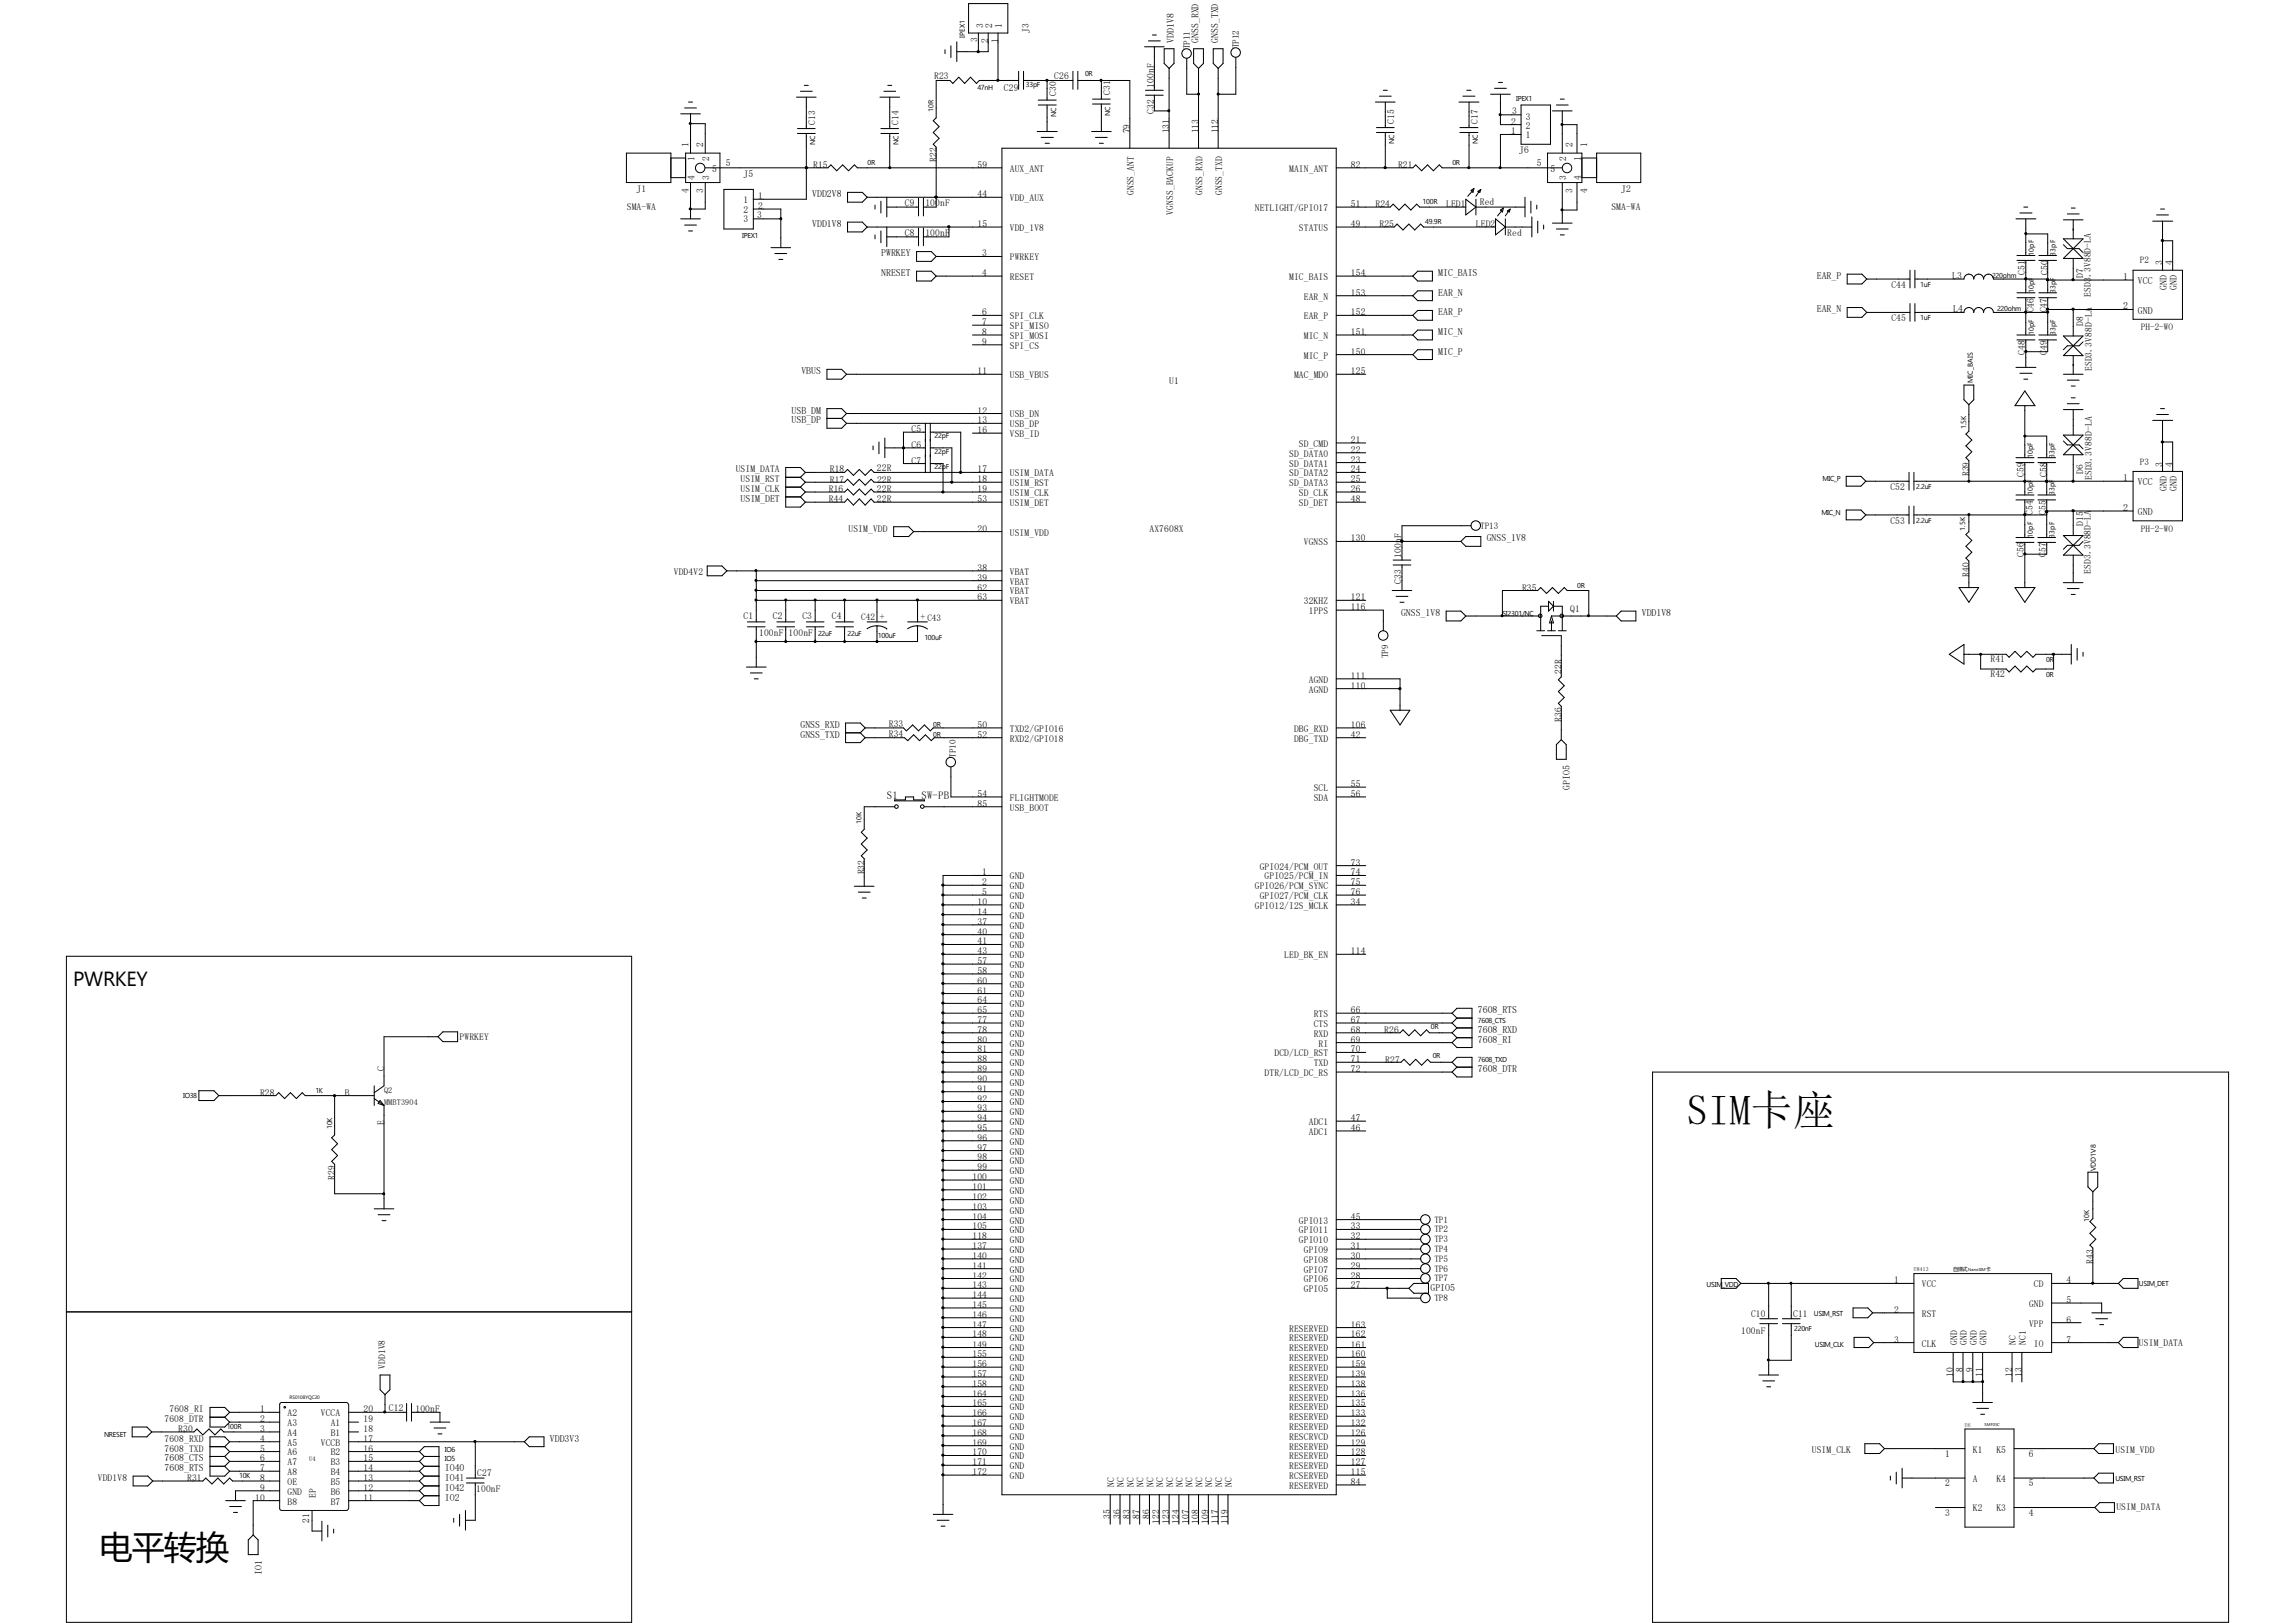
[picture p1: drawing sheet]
<svg xmlns="http://www.w3.org/2000/svg" width="297mm" height="210mm" viewBox="0 0 297 210" stroke-linecap="round" stroke-linejoin="round" font-family="sans-serif">
<defs><g id="words">
<text font-size="5.5" x="218.3" y="145.6">SIM卡座</text>
<text font-size="4.3" x="12.9" y="201.7">电平转换</text>
<text font-size="2.6" x="9.5" y="127.6">PWRKEY</text>
<g font-size="1.4">
<text x="114.8" y="103.4">S1</text>
<text x="119.2" y="103.4">SW-PB</text>
</g>
<g font-size="1.3">
<text x="151.9" y="5.5" transform="rotate(-90 151.9 5.5)">VDD1V8</text>
<text x="155.1" y="5.5" transform="rotate(-90 155.1 5.5)">GNSS_RXD</text>
<text x="157.6" y="5.5" transform="rotate(-90 157.6 5.5)">GNSS_TXD</text>
<text x="105.1" y="29.4">VDD1V8</text>
<text x="105.1" y="25.5">VDD2V8</text>
<text x="114" y="35.7">NRESET</text>
<text x="114" y="33.2">PWRKEY</text>
<text x="186.1" y="35.7">MIC_BAIS</text>
<text x="279.9" y="34.3" transform="rotate(-90 279.9 34.3)">3</text>
<text x="281.2" y="34.3" transform="rotate(-90 281.2 34.3)">4</text>
<text x="186.1" y="38.3">EAR_N</text>
<text x="186.1" y="40.8">EAR_P</text>
<text x="235.1" y="36.1">EAR_P</text>
<text x="235.1" y="40.4">EAR_N</text>
<text x="252.6" y="36.1">L3</text>
<text x="252.8" y="40.4">L4</text>
<text x="274.8" y="36.2">1</text>
<text x="274.8" y="40">2</text>
<text x="276.7" y="36.8">VCC</text>
<text x="276.7" y="40.6">GND</text>
<text x="280.4" y="37.5" transform="rotate(-90 280.4 37.5)">GND</text>
<text x="281.7" y="37.5" transform="rotate(-90 281.7 37.5)">GND</text>
<text x="186.1" y="43.3">MIC_N</text>
<text x="186.1" y="45.9">MIC_P</text>
<text x="102.4" y="53.5">USB_DM</text>
<text x="103.7" y="48.4">VBUS</text>
<text x="102.4" y="54.8">USB_DP</text>
<text x="95.8" y="65">USIM_DET</text>
<text x="274.8" y="62.3">1</text>
<text x="276.7" y="62.8">VCC</text>
<text x="279.9" y="60.4" transform="rotate(-90 279.9 60.4)">3</text>
<text x="280.4" y="63.5" transform="rotate(-90 280.4 63.5)">GND</text>
<text x="281.2" y="60.4" transform="rotate(-90 281.2 60.4)">4</text>
<text x="281.7" y="63.5" transform="rotate(-90 281.7 63.5)">GND</text>
<text x="192.4" y="70.1">GNSS_1V8</text>
<text x="274.8" y="66.1">2</text>
<text x="276.7" y="66.7">GND</text>
<text x="181.3" y="79.7">GNSS_1V8</text>
<text x="212.5" y="79.7">VDD1V8</text>
<text x="103.6" y="95.5">GNSS_TXD</text>
<text x="103.6" y="94.2">GNSS_RXD</text>
<text x="203.2" y="102.2" transform="rotate(-90 203.2 102.2)">GPIO5</text>
<text x="191.3" y="131.1">7608_RTS</text>
<text x="191.3" y="134.9">7608_RI</text>
<text x="191.3" y="133.6">7608_RXD</text>
<text x="191.3" y="138.7">7608_DTR</text>
<text x="185.1" y="167.1">GPIO5</text>
<text x="21.3" y="189.1">7608_CTS</text>
<text x="21.3" y="190.4">7608_RTS</text>
<text x="57.6" y="191.6">IO41</text>
<text x="57.6" y="190.4">IO40</text>
<text x="71.2" y="186.6">VDD3V3</text>
<text x="57.6" y="192.9">IO42</text>
<text x="57.6" y="194.2">IO2</text>
<text x="33.9" y="203.8" transform="rotate(-90 33.9 203.8)">IO1</text>
</g>
<g font-size="1.2">
<text x="126.5" y="5.4" transform="rotate(-90 126.5 5.4)">3</text>
<text x="127.3" y="3.6" transform="rotate(-90 127.3 3.6)">3</text>
<text x="127.9" y="5.5" transform="rotate(-90 127.9 5.5)">2</text>
<text x="128.4" y="3.6" transform="rotate(-90 128.4 3.6)">2</text>
<text x="129.2" y="5.5" transform="rotate(-90 129.2 5.5)">1</text>
<text x="129.7" y="3.6" transform="rotate(-90 129.7 3.6)">1</text>
<text x="133.1" y="4.3" transform="rotate(-90 133.1 4.3)">J3</text>
<text x="120.9" y="10.2">R23</text>
<text x="129.9" y="11.7">C29</text>
<text x="136.4" y="10.3">C26</text>
<text x="149.3" y="11.4" transform="rotate(-90 149.3 11.4)">100nF</text>
<text x="154" y="6.4" transform="rotate(-90 154 6.4)">TP11</text>
<text x="160.3" y="6.3" transform="rotate(-90 160.3 6.3)">TP12</text>
<text x="105.5" y="16.1" transform="rotate(-90 105.5 16.1)">C13</text>
<text x="116.3" y="16.1" transform="rotate(-90 116.3 16.1)">C14</text>
<text x="136.7" y="12.4" transform="rotate(-90 136.7 12.4)">C30</text>
<text x="143.7" y="12.3" transform="rotate(-90 143.7 12.3)">C31</text>
<text x="146.2" y="17.3" transform="rotate(-90 146.2 17.3)">79</text>
<text x="149.3" y="14.7" transform="rotate(-90 149.3 14.7)">C32</text>
<text x="151.3" y="17.3" transform="rotate(-90 151.3 17.3)">131</text>
<text x="155.1" y="17.3" transform="rotate(-90 155.1 17.3)">113</text>
<text x="157.6" y="17.3" transform="rotate(-90 157.6 17.3)">112</text>
<text x="180.4" y="16" transform="rotate(-90 180.4 16)">C15</text>
<text x="191.3" y="16" transform="rotate(-90 191.3 16)">C17</text>
<text x="195.6" y="17.4">1</text>
<text x="195.6" y="16.1">2</text>
<text x="195.7" y="14.7">3</text>
<text x="197.5" y="17.9">1</text>
<text x="197.5" y="16.6">2</text>
<text x="197.5" y="15.5">3</text>
<text x="89.1" y="19.1" transform="rotate(-90 89.1 19.1)">1</text>
<text x="89.9" y="23.2" transform="rotate(-90 89.9 23.2)">4</text>
<text x="89.9" y="20.8" transform="rotate(-90 89.9 20.8)">1</text>
<text x="91" y="19.1" transform="rotate(-90 91 19.1)">2</text>
<text x="91.8" y="23.2" transform="rotate(-90 91.8 23.2)">3</text>
<text x="91.8" y="20.8" transform="rotate(-90 91.8 20.8)">2</text>
<text x="92.2" y="22.2">5</text>
<text x="93.9" y="21.5">5</text>
<text x="96.2" y="22.9">J5</text>
<text x="105.2" y="21.8">R15</text>
<text x="121.2" y="21" transform="rotate(-90 121.2 21)">R22</text>
<text x="126.5" y="21.7">59</text>
<text x="130.7" y="22.2">AUX_ANT</text>
<text x="166.8" y="22.2">MAIN_ANT</text>
<text x="174.8" y="21.7">82</text>
<text x="180.9" y="21.8">R21</text>
<text x="196.6" y="19.9">J6</text>
<text x="198.9" y="21.5">5</text>
<text x="200.7" y="22.2">5</text>
<text x="202.7" y="23.2" transform="rotate(-90 202.7 23.2)">3</text>
<text x="202.7" y="20.8" transform="rotate(-90 202.7 20.8)">2</text>
<text x="203.5" y="19.1" transform="rotate(-90 203.5 19.1)">2</text>
<text x="204.6" y="23.2" transform="rotate(-90 204.6 23.2)">4</text>
<text x="204.6" y="20.8" transform="rotate(-90 204.6 20.8)">1</text>
<text x="205.4" y="19.1" transform="rotate(-90 205.4 19.1)">1</text>
<text x="81.1" y="27.2">SMA-WA</text>
<text x="82.4" y="24.9">J1</text>
<text x="89.1" y="25" transform="rotate(-90 89.1 25)">4</text>
<text x="91" y="25" transform="rotate(-90 91 25)">3</text>
<text x="96.2" y="26.3">1</text>
<text x="96.2" y="27.6">2</text>
<text x="96.2" y="28.7">3</text>
<text x="98" y="28.2">3</text>
<text x="98.1" y="25.8">1</text>
<text x="98.1" y="27.1">2</text>
<text x="117.1" y="26.7">C9</text>
<text x="119.8" y="26.7">100nF</text>
<text x="126.5" y="29.4">15</text>
<text x="126.5" y="25.5">44</text>
<text x="130.7" y="29.9">VDD_1V8</text>
<text x="130.7" y="26">VDD_AUX</text>
<text x="146.7" y="25.3" transform="rotate(-90 146.7 25.3)">GNSS_ANT</text>
<text x="151.8" y="27.8" transform="rotate(-90 151.8 27.8)">VGNSS_BACKUP</text>
<text x="155.6" y="25.3" transform="rotate(-90 155.6 25.3)">GNSS_RXD</text>
<text x="158.2" y="25.3" transform="rotate(-90 158.2 25.3)">GNSS_TXD</text>
<text x="162.4" y="27.3">NETLIGHT/GPIO17</text>
<text x="168.1" y="29.9">STATUS</text>
<text x="174.8" y="29.4">49</text>
<text x="174.8" y="26.8">51</text>
<text x="178" y="26.8">R24</text>
<text x="178.5" y="29.4">R25</text>
<text x="187.2" y="26.8">LED1</text>
<text x="191" y="29.4">LED2</text>
<text x="191.5" y="26.5">Red</text>
<text x="203.5" y="25" transform="rotate(-90 203.5 25)">3</text>
<text x="205.4" y="25" transform="rotate(-90 205.4 25)">4</text>
<text x="208.5" y="27.2">SMA-WA</text>
<text x="209.8" y="24.9">J2</text>
<text x="117.1" y="30.6">C8</text>
<text x="119.8" y="30.6">100nF</text>
<text x="127.1" y="33.2">3</text>
<text x="127.1" y="35.7">4</text>
<text x="130.7" y="33.7">PWRKEY</text>
<text x="174.8" y="35.7">154</text>
<text x="195.1" y="30.5">Red</text>
<text x="262" y="35.6" transform="rotate(-90 262 35.6)">C51</text>
<text x="265" y="35.6" transform="rotate(-90 265 35.6)">C50</text>
<text x="269.6" y="36" transform="rotate(-90 269.6 36)">D7</text>
<text x="276.9" y="34.1">P2</text>
<text x="127.1" y="40.8">6</text>
<text x="130.7" y="36.2">RESET</text>
<text x="130.7" y="41.3">SPI_CLK</text>
<text x="166.8" y="36.2">MIC_BAIS</text>
<text x="168.7" y="41.3">EAR_P</text>
<text x="168.7" y="38.8">EAR_N</text>
<text x="174.8" y="40.8">152</text>
<text x="174.8" y="38.3">153</text>
<text x="244.8" y="37.3">C44</text>
<text x="244.8" y="41.6">C45</text>
<text x="263.2" y="40.4" transform="rotate(-90 263.2 40.4)">C46</text>
<text x="264.9" y="40.4" transform="rotate(-90 264.9 40.4)">C47</text>
<text x="270.6" y="38.4" transform="rotate(-90 270.6 38.4)">ESD3.3V88D-LA</text>
<text x="127.1" y="42.1">7</text>
<text x="127.1" y="43.3">8</text>
<text x="127.1" y="44.6">9</text>
<text x="130.7" y="42.6">SPI_MISO</text>
<text x="130.7" y="43.9">SPI_MOSI</text>
<text x="130.7" y="45.1">SPI_CS</text>
<text x="168.7" y="46.4">MIC_P</text>
<text x="168.7" y="43.9">MIC_N</text>
<text x="174.8" y="45.9">150</text>
<text x="174.8" y="43.3">151</text>
<text x="262" y="45.9" transform="rotate(-90 262 45.9)">C48</text>
<text x="264.9" y="45.9" transform="rotate(-90 264.9 45.9)">C49</text>
<text x="269.6" y="42.2" transform="rotate(-90 269.6 42.2)">D8</text>
<text x="277.1" y="42.7">PH-2-WO</text>
<text x="126.5" y="48.4">11</text>
<text x="126.5" y="53.5">12</text>
<text x="130.7" y="48.9">USB_VBUS</text>
<text x="151.3" y="49.7">U1</text>
<text x="167.5" y="48.9">MAC_MDO</text>
<text x="174.8" y="48.4">125</text>
<text x="270.7" y="48" transform="rotate(-90 270.7 48)">ESD3.3V88D-LA</text>
<text x="118" y="56">C5</text>
<text x="118" y="58">C6</text>
<text x="126.5" y="54.8">13</text>
<text x="126.5" y="56">16</text>
<text x="130.7" y="54">USB_DN</text>
<text x="130.7" y="55.3">USB_DP</text>
<text x="130.7" y="56.6">VSB_ID</text>
<text x="166.8" y="59.1">SD_DATA0</text>
<text x="168.1" y="57.8">SD_CMD</text>
<text x="174.8" y="57.3">21</text>
<text x="174.8" y="58.6">22</text>
<text x="174.8" y="59.9">23</text>
<text x="95.2" y="61.1">USIM_DATA</text>
<text x="95.8" y="63.7">USIM_CLK</text>
<text x="95.8" y="62.4">USIM_RST</text>
<text x="107.3" y="63.7">R16</text>
<text x="107.3" y="65">R44</text>
<text x="107.4" y="62.4">R17</text>
<text x="107.4" y="61">R18</text>
<text x="113.5" y="60.9">22R</text>
<text x="113.5" y="63.7">22R</text>
<text x="113.5" y="65">22R</text>
<text x="113.5" y="62.4">22R</text>
<text x="118" y="60">C7</text>
<text x="126.5" y="61.1">17</text>
<text x="126.5" y="62.4">18</text>
<text x="126.5" y="63.7">19</text>
<text x="126.5" y="65">53</text>
<text x="130.7" y="61.6">USIM_DATA</text>
<text x="130.7" y="62.9">USIM_RST</text>
<text x="130.7" y="64.2">USIM_CLK</text>
<text x="130.7" y="65.5">USIM_DET</text>
<text x="166.8" y="60.4">SD_DATA1</text>
<text x="166.8" y="61.6">SD_DATA2</text>
<text x="166.8" y="62.9">SD_DATA3</text>
<text x="168.1" y="64.2">SD_CLK</text>
<text x="168.1" y="65.5">SD_DET</text>
<text x="174.8" y="61.1">24</text>
<text x="174.8" y="62.4">25</text>
<text x="174.8" y="63.7">26</text>
<text x="174.8" y="65">48</text>
<text x="244.6" y="63.4">C52</text>
<text x="254.8" y="61.6" transform="rotate(-90 254.8 61.6)">R39</text>
<text x="261.9" y="61.8" transform="rotate(-90 261.9 61.8)">C59</text>
<text x="264.9" y="61.8" transform="rotate(-90 264.9 61.8)">C58</text>
<text x="269.6" y="61.4" transform="rotate(-90 269.6 61.4)">D6</text>
<text x="270.7" y="62.1" transform="rotate(-90 270.7 62.1)">ESD3.3V88D-LA</text>
<text x="276.9" y="60.1">P3</text>
<text x="109.8" y="68.8">USIM_VDD</text>
<text x="126.5" y="68.8">20</text>
<text x="130.7" y="69.3">USIM_VDD</text>
<text x="148.8" y="68.8">AX7608X</text>
<text x="168.7" y="70.6">VGNSS</text>
<text x="174.8" y="70.1">130</text>
<text x="191.6" y="68.4">TP13</text>
<text x="244.6" y="67.8">C53</text>
<text x="263.1" y="66.6" transform="rotate(-90 263.1 66.6)">C54</text>
<text x="264.8" y="66.6" transform="rotate(-90 264.8 66.6)">C55</text>
<text x="269.6" y="68" transform="rotate(-90 269.6 68)">D15</text>
<text x="277.1" y="68.8">PH-2-WO</text>
<text x="87.2" y="74.4">VDD4V2</text>
<text x="126.5" y="73.9">38</text>
<text x="126.5" y="75.1">39</text>
<text x="126.5" y="76.4">62</text>
<text x="126.5" y="77.7">63</text>
<text x="130.7" y="74.4">VBAT</text>
<text x="130.7" y="75.6">VBAT</text>
<text x="130.7" y="76.9">VBAT</text>
<text x="174.8" y="77.7">121</text>
<text x="181.4" y="75.5" transform="rotate(-90 181.4 75.5)">C33</text>
<text x="181.4" y="72.2" transform="rotate(-90 181.4 72.2)">100nF</text>
<text x="197" y="76.5">R35</text>
<text x="254.8" y="74.6" transform="rotate(-90 254.8 74.6)">R40</text>
<text x="261.9" y="72.1" transform="rotate(-90 261.9 72.1)">C56</text>
<text x="264.8" y="72.1" transform="rotate(-90 264.8 72.1)">C57</text>
<text x="270.6" y="74.3" transform="rotate(-90 270.6 74.3)">ESD3.3V88D-LA</text>
<text x="96.2" y="80.1">C1</text>
<text x="98.3" y="82.3">100nF 100nF</text>
<text x="100" y="80.1">C2</text>
<text x="103.8" y="80.1">C3</text>
<text x="107.7" y="80.1">C4</text>
<text x="111.5" y="80.2">C42 +</text>
<text x="119.1" y="80.2">+ C43</text>
<text x="130.7" y="78.2">VBAT</text>
<text x="168.7" y="78.2">32KHZ</text>
<text x="169.4" y="79.5">1PPS</text>
<text x="174.8" y="79">116</text>
<text x="203.2" y="79.2">Q1</text>
<text x="169.4" y="89.6">AGND</text>
<text x="169.4" y="88.3">AGND</text>
<text x="174.8" y="89.1">110</text>
<text x="174.8" y="87.8">111</text>
<text x="179.7" y="85.2" transform="rotate(-90 179.7 85.2)">TP9</text>
<text x="202.1" y="87.2" transform="rotate(-90 202.1 87.2)">22R</text>
<text x="257.6" y="85.7">R41</text>
<text x="257.6" y="87.6">R42</text>
<text x="115" y="94.1">R33</text>
<text x="115" y="95.3">R34</text>
<text x="126.5" y="94.2">50</text>
<text x="126.5" y="95.5">52</text>
<text x="130.7" y="94.7">TXD2/GPIO16</text>
<text x="130.7" y="96">RXD2/GPIO18</text>
<text x="167.5" y="96">DBG_TXD</text>
<text x="167.5" y="94.7">DBG_RXD</text>
<text x="174.8" y="95.5">42</text>
<text x="174.8" y="94.2">106</text>
<text x="202.1" y="93.4" transform="rotate(-90 202.1 93.4)">R36</text>
<text x="123.7" y="98.1" transform="rotate(-90 123.7 98.1)">TP10</text>
<text x="174.8" y="101.9">55</text>
<text x="126.5" y="103.1">54</text>
<text x="126.5" y="104.4">85</text>
<text x="130.7" y="103.6">FLIGHTMODE</text>
<text x="130.7" y="104.9">USB_BOOT</text>
<text x="170" y="102.4">SCL</text>
<text x="170" y="103.6">SDA</text>
<text x="174.8" y="103.1">56</text>
<text x="111.9" y="113.2" transform="rotate(-90 111.9 113.2)">R32</text>
<text x="127.1" y="113.3">1</text>
<text x="130.7" y="113.8">GND</text>
<text x="163" y="112.5">GPIO24/PCM_OUT</text>
<text x="163.7" y="113.8">GPIO25/PCM_IN</text>
<text x="174.8" y="112">73</text>
<text x="174.8" y="113.3">74</text>
<text x="126.5" y="117.1">10</text>
<text x="126.5" y="118.4">14</text>
<text x="126.5" y="119.7">37</text>
<text x="127.1" y="114.6">2</text>
<text x="127.1" y="115.8">5</text>
<text x="130.7" y="115.1">GND</text>
<text x="130.7" y="116.3">GND</text>
<text x="130.7" y="117.6">GND</text>
<text x="130.7" y="118.9">GND</text>
<text x="162.4" y="117.6">GPIO12/I2S_MCLK</text>
<text x="162.4" y="115.1">GPIO26/PCM_SYNC</text>
<text x="163" y="116.3">GPIO27/PCM_CLK</text>
<text x="174.8" y="117.1">34</text>
<text x="174.8" y="114.6">75</text>
<text x="174.8" y="115.8">76</text>
<text x="126.5" y="120.9">40</text>
<text x="126.5" y="122.2">41</text>
<text x="126.5" y="123.5">43</text>
<text x="126.5" y="124.8">57</text>
<text x="130.7" y="120.2">GND</text>
<text x="130.7" y="121.5">GND</text>
<text x="130.7" y="122.7">GND</text>
<text x="130.7" y="124">GND</text>
<text x="130.7" y="125.3">GND</text>
<text x="166.2" y="124">LED_BK_EN</text>
<text x="174.8" y="123.5">114</text>
<text x="126.5" y="126">58</text>
<text x="126.5" y="127.3">60</text>
<text x="126.5" y="128.6">61</text>
<text x="126.5" y="129.8">64</text>
<text x="126.5" y="131.1">65</text>
<text x="130.7" y="126.5">GND</text>
<text x="130.7" y="127.8">GND</text>
<text x="130.7" y="129.1">GND</text>
<text x="130.7" y="130.3">GND</text>
<text x="130.7" y="131.6">GND</text>
<text x="170" y="131.6">RTS</text>
<text x="174.8" y="131.1">66</text>
<text x="59.5" y="134.5">PWRKEY</text>
<text x="126.5" y="136.2">81</text>
<text x="126.5" y="132.4">77</text>
<text x="126.5" y="133.6">78</text>
<text x="126.5" y="134.9">80</text>
<text x="126.5" y="137.5">88</text>
<text x="130.7" y="136.7">GND</text>
<text x="130.7" y="132.9">GND</text>
<text x="130.7" y="134.2">GND</text>
<text x="130.7" y="135.4">GND</text>
<text x="130.7" y="138">GND</text>
<text x="164.9" y="136.7">DCD/LCD_RST</text>
<text x="170" y="132.9">CTS</text>
<text x="170" y="134.2">RXD</text>
<text x="170" y="138">TXD</text>
<text x="170.6" y="135.4">RI</text>
<text x="174.8" y="132.4">67</text>
<text x="174.8" y="133.6">68</text>
<text x="174.8" y="134.9">69</text>
<text x="174.8" y="136.2">70</text>
<text x="174.8" y="137.5">71</text>
<text x="179.2" y="133.7">R26</text>
<text x="179.3" y="137.5">R27</text>
<text x="33.7" y="141.8">R28</text>
<text x="44.6" y="141.8">B</text>
<text x="49.7" y="138.6" transform="rotate(-90 49.7 138.6)">C</text>
<text x="126.5" y="138.7">89</text>
<text x="126.5" y="140">90</text>
<text x="126.5" y="141.3">91</text>
<text x="126.5" y="142.5">92</text>
<text x="126.5" y="143.8">93</text>
<text x="130.7" y="139.2">GND</text>
<text x="130.7" y="140.5">GND</text>
<text x="130.7" y="141.8">GND</text>
<text x="130.7" y="143">GND</text>
<text x="163.7" y="139.2">DTR/LCD_DC_RS</text>
<text x="174.8" y="138.7">72</text>
<text x="49.7" y="145.6" transform="rotate(-90 49.7 145.6)">E</text>
<text x="126.5" y="145.1">94</text>
<text x="126.5" y="146.3">95</text>
<text x="126.5" y="147.6">96</text>
<text x="126.5" y="148.9">97</text>
<text x="130.7" y="144.3">GND</text>
<text x="130.7" y="145.6">GND</text>
<text x="130.7" y="146.9">GND</text>
<text x="130.7" y="148.1">GND</text>
<text x="130.7" y="149.4">GND</text>
<text x="169.4" y="146.9">ADC1</text>
<text x="169.4" y="145.6">ADC1</text>
<text x="174.8" y="146.3">46</text>
<text x="174.8" y="145.1">47</text>
<text x="43.3" y="152.7" transform="rotate(-90 43.3 152.7)">R29</text>
<text x="125.9" y="152.7">100</text>
<text x="125.9" y="154">101</text>
<text x="125.9" y="155.2">102</text>
<text x="126.5" y="150.2">98</text>
<text x="126.5" y="151.4">99</text>
<text x="130.7" y="150.7">GND</text>
<text x="130.7" y="151.9">GND</text>
<text x="130.7" y="153.2">GND</text>
<text x="130.7" y="154.5">GND</text>
<text x="130.7" y="155.7">GND</text>
<text x="125.9" y="156.5">103</text>
<text x="125.9" y="157.8">104</text>
<text x="125.9" y="159.1">105</text>
<text x="125.9" y="160.4">118</text>
<text x="125.9" y="161.6">137</text>
<text x="130.7" y="157.1">GND</text>
<text x="130.7" y="158.3">GND</text>
<text x="130.7" y="159.6">GND</text>
<text x="130.7" y="160.9">GND</text>
<text x="168.1" y="160.9">GPIO10</text>
<text x="168.1" y="159.6">GPIO11</text>
<text x="168.1" y="158.3">GPIO13</text>
<text x="174.8" y="161.6">31</text>
<text x="174.8" y="160.4">32</text>
<text x="174.8" y="159.1">33</text>
<text x="174.8" y="157.8">45</text>
<text x="185.6" y="158.2">TP1</text>
<text x="185.6" y="159.5">TP2</text>
<text x="185.6" y="160.7">TP3</text>
<text x="125.9" y="162.9">140</text>
<text x="125.9" y="164.2">141</text>
<text x="125.9" y="165.4">142</text>
<text x="125.9" y="166.7">143</text>
<text x="125.9" y="168">144</text>
<text x="130.7" y="162.1">GND</text>
<text x="130.7" y="163.4">GND</text>
<text x="130.7" y="164.7">GND</text>
<text x="130.7" y="165.9">GND</text>
<text x="130.7" y="167.2">GND</text>
<text x="168.7" y="167.2">GPIO5</text>
<text x="168.7" y="165.9">GPIO6</text>
<text x="168.7" y="164.7">GPIO7</text>
<text x="168.7" y="163.4">GPIO8</text>
<text x="168.7" y="162.1">GPIO9</text>
<text x="174.8" y="166.7">27</text>
<text x="174.8" y="165.4">28</text>
<text x="174.8" y="164.2">29</text>
<text x="174.8" y="162.9">30</text>
<text x="185.6" y="162">TP4</text>
<text x="185.6" y="163.3">TP5</text>
<text x="185.6" y="164.5">TP6</text>
<text x="185.6" y="165.8">TP7</text>
<text x="245.2" y="166.1">1</text>
<text x="248.7" y="166.6">VCC</text>
<text x="263.2" y="166.6">CD</text>
<text x="267.4" y="166.1">4</text>
<text x="270.9" y="163.5" transform="rotate(-90 270.9 163.5)">R43</text>
<text x="125.9" y="169.2">145</text>
<text x="125.9" y="170.5">146</text>
<text x="125.9" y="171.8">147</text>
<text x="125.9" y="173.1">148</text>
<text x="130.7" y="168.5">GND</text>
<text x="130.7" y="169.8">GND</text>
<text x="130.7" y="171">GND</text>
<text x="130.7" y="172.3">GND</text>
<text x="130.7" y="173.6">GND</text>
<text x="166.8" y="173.6">RESERVED</text>
<text x="166.8" y="172.3">RESERVED</text>
<text x="174.8" y="173.1">162</text>
<text x="174.8" y="171.8">163</text>
<text x="185.6" y="168.4">TP8</text>
<text x="225.3" y="172.6">100nF</text>
<text x="226.6" y="170.4">C10</text>
<text x="232.1" y="170.4">C11</text>
<text x="245.2" y="173.7">3</text>
<text x="245.2" y="169.9">2</text>
<text x="248.7" y="170.4">RST</text>
<text x="253.3" y="174" transform="rotate(-90 253.3 174)">GND</text>
<text x="254.5" y="174" transform="rotate(-90 254.5 174)">GND</text>
<text x="255.8" y="174" transform="rotate(-90 255.8 174)">GND</text>
<text x="257.1" y="174" transform="rotate(-90 257.1 174)">GND</text>
<text x="260.9" y="174" transform="rotate(-90 260.9 174)">NC</text>
<text x="262.2" y="174" transform="rotate(-90 262.2 174)">NC1</text>
<text x="262.6" y="171.7">VPP</text>
<text x="262.6" y="169.1">GND</text>
<text x="267.4" y="173.7">7</text>
<text x="267.4" y="171.2">6</text>
<text x="267.4" y="168.6">5</text>
<text x="49.8" y="177.2" transform="rotate(-90 49.8 177.2)">VDD1V8</text>
<text x="125.9" y="174.4">149</text>
<text x="125.9" y="175.6">155</text>
<text x="125.9" y="176.9">156</text>
<text x="125.9" y="178.2">157</text>
<text x="125.9" y="179.5">158</text>
<text x="130.7" y="174.9">GND</text>
<text x="130.7" y="176.1">GND</text>
<text x="130.7" y="177.4">GND</text>
<text x="130.7" y="178.7">GND</text>
<text x="130.7" y="180">GND</text>
<text x="166.8" y="180">RESERVED</text>
<text x="166.8" y="178.7">RESERVED</text>
<text x="166.8" y="177.4">RESERVED</text>
<text x="166.8" y="176.1">RESERVED</text>
<text x="166.8" y="174.9">RESERVED</text>
<text x="174.8" y="179.5">138</text>
<text x="174.8" y="178.2">139</text>
<text x="174.8" y="176.9">159</text>
<text x="174.8" y="175.6">160</text>
<text x="174.8" y="174.4">161</text>
<text x="248.7" y="174.2">CLK</text>
<text x="252.8" y="178.2" transform="rotate(-90 252.8 178.2)">10</text>
<text x="254" y="177.5" transform="rotate(-90 254 177.5)">8</text>
<text x="255.3" y="177.5" transform="rotate(-90 255.3 177.5)">9</text>
<text x="256.6" y="178.2" transform="rotate(-90 256.6 178.2)">11</text>
<text x="260.4" y="178.2" transform="rotate(-90 260.4 178.2)">12</text>
<text x="261.7" y="178.2" transform="rotate(-90 261.7 178.2)">13</text>
<text x="263.2" y="174.2">IO</text>
<text x="276.8" y="174.1">USIM_DATA</text>
<text x="21.3" y="184">7608_DTR</text>
<text x="21.9" y="182.8">7608_RI</text>
<text x="23.1" y="185.3">R30</text>
<text x="33.7" y="182.8">1</text>
<text x="33.7" y="184">2</text>
<text x="33.7" y="185.3">3</text>
<text x="37.2" y="183.3">A2</text>
<text x="37.2" y="184.5">A3</text>
<text x="37.2" y="185.8">A4</text>
<text x="41.5" y="183.3">VCCA</text>
<text x="42.8" y="185.8">B1</text>
<text x="42.8" y="184.5">A1</text>
<text x="47" y="185.3">18</text>
<text x="47" y="184">19</text>
<text x="47" y="182.8">20</text>
<text x="50.3" y="182.6">C12</text>
<text x="53.8" y="182.8">100nF</text>
<text x="125.9" y="180.7">164</text>
<text x="125.9" y="182">165</text>
<text x="125.9" y="183.3">166</text>
<text x="125.9" y="184.5">167</text>
<text x="125.9" y="185.8">168</text>
<text x="130.7" y="181.2">GND</text>
<text x="130.7" y="182.5">GND</text>
<text x="130.7" y="183.8">GND</text>
<text x="130.7" y="185">GND</text>
<text x="166.8" y="185">RESERVED</text>
<text x="166.8" y="183.8">RESERVED</text>
<text x="166.8" y="182.5">RESERVED</text>
<text x="166.8" y="181.2">RESERVED</text>
<text x="174.8" y="185.8">126</text>
<text x="174.8" y="184.5">132</text>
<text x="174.8" y="183.3">133</text>
<text x="174.8" y="182">135</text>
<text x="174.8" y="180.7">136</text>
<text x="12.7" y="191.6">VDD1V8</text>
<text x="21.3" y="187.8">7608_TXD</text>
<text x="21.3" y="186.6">7608_RXD</text>
<text x="24.2" y="191.7">R31</text>
<text x="33.7" y="186.6">4</text>
<text x="33.7" y="187.8">5</text>
<text x="33.7" y="189.1">6</text>
<text x="33.7" y="190.4">7</text>
<text x="33.7" y="191.6">8</text>
<text x="37.2" y="187.1">A5</text>
<text x="37.2" y="188.3">A6</text>
<text x="37.2" y="189.6">A7</text>
<text x="37.2" y="190.9">A8</text>
<text x="41.5" y="187.1">VCCB</text>
<text x="42.8" y="190.9">B4</text>
<text x="42.8" y="189.6">B3</text>
<text x="42.8" y="188.3">B2</text>
<text x="47" y="191.6">13</text>
<text x="47" y="190.4">14</text>
<text x="47" y="189.1">15</text>
<text x="47" y="187.8">16</text>
<text x="47" y="186.6">17</text>
<text x="61.8" y="191.1">C27</text>
<text x="125.9" y="187.1">169</text>
<text x="125.9" y="188.3">170</text>
<text x="125.9" y="189.6">171</text>
<text x="125.9" y="190.9">172</text>
<text x="130.7" y="186.3">GND</text>
<text x="130.7" y="187.6">GND</text>
<text x="130.7" y="188.8">GND</text>
<text x="130.7" y="190.1">GND</text>
<text x="130.7" y="191.4">GND</text>
<text x="166.8" y="186.3">RESCRVCD</text>
<text x="166.8" y="191.4">RCSERVED</text>
<text x="166.8" y="190.1">RESERVED</text>
<text x="166.8" y="188.8">RESERVED</text>
<text x="166.8" y="187.6">RESERVED</text>
<text x="174.8" y="190.9">115</text>
<text x="174.8" y="189.6">127</text>
<text x="174.8" y="188.3">128</text>
<text x="174.8" y="187.1">129</text>
<text x="234.5" y="188">USIM_CLK</text>
<text x="251.8" y="188.5">1</text>
<text x="255.3" y="188">K1</text>
<text x="255.3" y="191.8">A</text>
<text x="258.4" y="188">K5</text>
<text x="258.4" y="191.8">K4</text>
<text x="262.6" y="188.5">6</text>
<text x="273.8" y="188">USIM_VDD</text>
<text x="33" y="194.2">10</text>
<text x="33.7" y="192.9">9</text>
<text x="37.2" y="192.2">OE</text>
<text x="37.2" y="193.4">GND</text>
<text x="37.2" y="194.7">B8</text>
<text x="40" y="197.1" transform="rotate(-90 40 197.1)">21</text>
<text x="40.9" y="193.8" transform="rotate(-90 40.9 193.8)">EP</text>
<text x="42.8" y="194.7">B7</text>
<text x="42.8" y="193.4">B6</text>
<text x="42.8" y="192.2">B5</text>
<text x="47" y="194.2">11</text>
<text x="47" y="192.9">12</text>
<text x="61.6" y="193.1">100nF</text>
<text x="143.7" y="196.6" transform="rotate(-90 143.7 196.6)">35</text>
<text x="144.2" y="192.4" transform="rotate(-90 144.2 192.4)">NC</text>
<text x="145" y="196.6" transform="rotate(-90 145 196.6)">36</text>
<text x="145.5" y="192.4" transform="rotate(-90 145.5 192.4)">NC</text>
<text x="146.2" y="196.6" transform="rotate(-90 146.2 196.6)">83</text>
<text x="146.7" y="192.4" transform="rotate(-90 146.7 192.4)">NC</text>
<text x="147.5" y="196.6" transform="rotate(-90 147.5 196.6)">87</text>
<text x="148" y="192.4" transform="rotate(-90 148 192.4)">NC</text>
<text x="148.8" y="196.6" transform="rotate(-90 148.8 196.6)">86</text>
<text x="149.3" y="192.4" transform="rotate(-90 149.3 192.4)">NC</text>
<text x="150" y="197.2" transform="rotate(-90 150 197.2)">122</text>
<text x="150.5" y="192.4" transform="rotate(-90 150.5 192.4)">NC</text>
<text x="151.3" y="197.2" transform="rotate(-90 151.3 197.2)">123</text>
<text x="151.8" y="192.4" transform="rotate(-90 151.8 192.4)">NC</text>
<text x="152.6" y="197.2" transform="rotate(-90 152.6 197.2)">124</text>
<text x="153.1" y="192.4" transform="rotate(-90 153.1 192.4)">NC</text>
<text x="153.8" y="197.2" transform="rotate(-90 153.8 197.2)">107</text>
<text x="154.3" y="192.4" transform="rotate(-90 154.3 192.4)">NC</text>
<text x="155.1" y="197.2" transform="rotate(-90 155.1 197.2)">108</text>
<text x="155.6" y="192.4" transform="rotate(-90 155.6 192.4)">NC</text>
<text x="156.4" y="197.2" transform="rotate(-90 156.4 197.2)">109</text>
<text x="156.9" y="192.4" transform="rotate(-90 156.9 192.4)">NC</text>
<text x="157.6" y="197.2" transform="rotate(-90 157.6 197.2)">117</text>
<text x="158.2" y="192.4" transform="rotate(-90 158.2 192.4)">NC</text>
<text x="158.9" y="197.2" transform="rotate(-90 158.9 197.2)">119</text>
<text x="159.4" y="192.4" transform="rotate(-90 159.4 192.4)">NC</text>
<text x="166.8" y="192.7">RESERVED</text>
<text x="174.8" y="192.2">84</text>
<text x="251.8" y="192.3">2</text>
<text x="251.8" y="196.1">3</text>
<text x="255.3" y="195.6">K2</text>
<text x="258.4" y="195.6">K3</text>
<text x="262.6" y="192.3">5</text>
<text x="262.6" y="196.1">4</text>
<text x="273.9" y="195.5">USIM_DATA</text>
</g>
<g font-size="1.1">
<text x="49.7" y="141.4">Q2</text>
<text x="49.7" y="143">MMBT3904</text>
</g>
<g font-size=".9">
<text x="124.9" y="4.9" transform="rotate(-90 124.9 4.9)">IPEX1</text>
<text x="126.5" y="11.7">47nH</text>
<text x="132.8" y="11.3">33pF</text>
<text x="140.4" y="9.9">0R</text>
<text x="120.8" y="14.5" transform="rotate(-90 120.8 14.5)">10R</text>
<text x="136.7" y="15.1" transform="rotate(-90 136.7 15.1)">NC</text>
<text x="143.7" y="15" transform="rotate(-90 143.7 15)">NC</text>
<text x="196.2" y="13.1">IPEX1</text>
<text x="105.5" y="18.8" transform="rotate(-90 105.5 18.8)">NC</text>
<text x="112.3" y="21.3">0R</text>
<text x="116.3" y="18.8" transform="rotate(-90 116.3 18.8)">NC</text>
<text x="180.4" y="18.7" transform="rotate(-90 180.4 18.7)">NC</text>
<text x="188" y="21.3">0R</text>
<text x="191.3" y="18.7" transform="rotate(-90 191.3 18.7)">NC</text>
<text x="184.1" y="26.4">100R</text>
<text x="184.4" y="29">49.9R</text>
<text x="96.1" y="30.8">IPEX1</text>
<text x="257.8" y="36">220ohm</text>
<text x="263.2" y="33.1" transform="rotate(-90 263.2 33.1)">10pF</text>
<text x="266" y="33.1" transform="rotate(-90 266 33.1)">33pF</text>
<text x="248.5" y="37.1">1uF</text>
<text x="248.5" y="41.4">1uF</text>
<text x="258.4" y="40.3">220ohm</text>
<text x="263.2" y="37.9" transform="rotate(-90 263.2 37.9)">10pF</text>
<text x="266" y="37.9" transform="rotate(-90 266 37.9)">33pF</text>
<text x="263.2" y="43.4" transform="rotate(-90 263.2 43.4)">10pF</text>
<text x="266" y="43.4" transform="rotate(-90 266 43.4)">33pF</text>
<text x="255.3" y="49.6" transform="rotate(-90 255.3 49.6)">MIC_BAIS</text>
<text x="120.9" y="56.7">22pF</text>
<text x="120.9" y="58.7">22pF</text>
<text x="254.5" y="55.5" transform="rotate(-90 254.5 55.5)">1.5K</text>
<text x="263.1" y="59.2" transform="rotate(-90 263.1 59.2)">10pF</text>
<text x="265.9" y="59.2" transform="rotate(-90 265.9 59.2)">33pF</text>
<text x="120.9" y="60.7">22pF</text>
<text x="235.9" y="62.3">MIC_P</text>
<text x="248" y="63.3">2.2uF</text>
<text x="263.1" y="64.1" transform="rotate(-90 263.1 64.1)">10pF</text>
<text x="265.9" y="64.1" transform="rotate(-90 265.9 64.1)">33pF</text>
<text x="235.7" y="66.6">MIC_N</text>
<text x="248" y="67.6">2.2uF</text>
<text x="254.3" y="68.7" transform="rotate(-90 254.3 68.7)">1.5K</text>
<text x="263.1" y="69.6" transform="rotate(-90 263.1 69.6)">10pF</text>
<text x="265.9" y="69.6" transform="rotate(-90 265.9 69.6)">33pF</text>
<text x="204.1" y="76">0R</text>
<text x="105.9" y="82.3">22uF</text>
<text x="109.7" y="82.3">22uF</text>
<text x="113.6" y="82.5">100uF</text>
<text x="119.6" y="82.8">100uF</text>
<text x="194.4" y="79.7">SI2301/NC</text>
<text x="264.8" y="85.7">0R</text>
<text x="264.8" y="87.6">0R</text>
<text x="120.8" y="94.1">0R</text>
<text x="120.8" y="95.3">0R</text>
<text x="111.5" y="106.6" transform="rotate(-90 111.5 106.6)">10K</text>
<text x="185.2" y="133.1">0R</text>
<text x="185.4" y="136.9">0R</text>
<text x="191.3" y="137.5">7608_TXD</text>
<text x="191.3" y="132.4">7608_CTS</text>
<text x="23.7" y="142.1">IO38</text>
<text x="40.8" y="141.4">1K</text>
<text x="43" y="146.1" transform="rotate(-90 43 146.1)">10K</text>
<text x="271.2" y="151.6" transform="rotate(-90 271.2 151.6)">VDD1V8</text>
<text x="270.4" y="158.1" transform="rotate(-90 270.4 158.1)">10K</text>
<text x="220.9" y="166.6">USIM_VDD</text>
<text x="276.8" y="166.5">USIM_DET</text>
<text x="232.2" y="172.2">220nF</text>
<text x="234.7" y="170.3">USIM_RST</text>
<text x="234.9" y="174.2">USIM_CLK</text>
<text x="13.5" y="185.9">NRESET</text>
<text x="29.3" y="184.9">100R</text>
<text x="30.9" y="191.3">10K</text>
<text x="57.6" y="187.8">IO6</text>
<text x="57.6" y="189.1">IO5</text>
<text x="273.8" y="191.6">USIM_RST</text>
</g>
<text font-size=".8" x="40" y="189.1">U4</text>
<g font-size=".7">
<text x="247.7" y="164.4">U8413</text>
<text x="252.8" y="164.4">自弹式</text>
<text x="257" y="164.4">卡</text>
<text x="254.3" y="184.7">U6</text>
</g>
<text font-size=".6" x="37.5" y="181">RS0108YQC20</text>
<g font-size=".5">
<text x="254.7" y="164.4">NanoSIM</text>
<text x="256.8" y="184.5">SMF05C</text>
</g>
</g></defs>
<g fill="none" stroke="#000" stroke-width=".13">
<path d="M81.1 19.8h5.7v3.8h-5.7zM88.1 14.7h2.5M88.6 14h1.5M88.7 19.8h4.5v3.8h-4.5zM89.1 13.2h.5M89.4 16h.1M89.4 14.7v5.1M89.4 16h1.9v3.8M103.1 12.6h2.5M103.2 17.3h2.3M103.2 16.6h2.3M103.6 11.8h1.5"/>
<path d="M104.1 11h.5M104.4 12.6v4M104.4 17.3v8.5h-6.9M113.9 12.6h2.5M114 17.3h2.3M114 16.6h2.3M114.4 11.8h1.5M114.9 11h.5M115.1 12.6v4M115.1 17.3v4.4M122.3 6.4v.5M123.1 5.9v1.6"/>
<path d="M123.8 5.4v2.6M125.3 .5h5.1v3.8h-5.1zM126.6 4.3v2.4M127.9 4.3v2.4h-4.1M129.2 4.3v6.1M129.7 19.2h43.2v174.2h-43.2zM131.8 10.4h-5.1l-.3 .4-.8-.8-.8 .8-.7-.8-.8 .8-.4-.4h-1.7v4.8l-.4 .4 .7 .8-.7 .7 .7 .8-.7 .8 .4 .3v7.8h-1.7M131.8 9.2v2.4M132.5 10.4h6.4M132.5 9.2v2.4M134.2 17h2.6M134.4 13.6h2.3"/>
<path d="M134.4 13h2.3M134.7 17.8h1.6M135.3 18.5h.5M135.5 10.4v2.6M135.5 13.6v3.4M138.9 9.2v2.4M139.5 10.4h6.7v8.8M139.5 9.2v2.4M141.3 17h2.5M141.4 13.5h2.3M141.4 12.8h2.3M141.8 17.8h1.5"/>
<path d="M142.3 18.5h.5M142.5 10.4v2.4M142.5 13.5v3.5M148.1 6.1h2.6M148.3 11.7h2.2M148.3 12.3h2.2M148.6 5.3h1.6M149.1 4.5h.5M149.4 6.1v5.6M149.4 12.3v2.1h1.9M150.7 6.3h1.2v1.9l-.6 .6-.6-.6zM151.3 8.8v10.4"/>
<path d="M153.6 7.6v4.6h1.5M154.5 6.3h1.2v1.9l-.6 .6-.6-.6zM155.1 8.8v10.4M157 6.3h1.3v1.9l-.7 .6-.6-.6zM157.6 8.8v10.4M159.9 7.5v4.7h-2.3M178 13.2h2.6M178.1 17.1h2.3M178.1 16.5h2.3M178.5 12.4h1.5M179 11.7h.5M179.3 13.2v3.3"/>
<path d="M179.3 17.1v4.6M188.8 13.2h2.6M188.9 17.1h2.4M188.9 16.5h2.4M189.3 12.4h1.6M189.8 11.7h.6M190.1 13.2v3.3M190.1 17.1v4.6M192.9 12.2h2.6M193.4 11.4h1.5M193.9 10.7h.5M194.2 12.2v3.9h2.6"/>
<path d="M194.2 14.9h2.6M196.8 13.6h3.9v5.1h-3.9zM196.8 17.4h-2.6v4.3M200.3 19.8h4.4v3.8h-4.4zM200.9 14.4h2.6M201.4 13.6h1.5M201.9 12.8h.5M202.2 14.4v5.4M202.2 16.1h1.9v3.7M206.6 19.8h5.7v3.8h-5.7zM86.8 23h1.9M86.8 20.4h1.9"/>
<path d="M88.1 28.3h2.5M88.6 29.1h1.5M89.1 29.9h.5M89.4 27.1h.1M89.4 23.6v4.7M91.3 21.7h15.8l.4-.4 .8 .8 .8-.8 .7 .8 .8-.8 .4 .4h18.7M91.3 23.6v3.5h-1.9M93.7 24.5h3.8v5.1h-3.8zM97.5 27.1h3.5v4.9M97.5 28.3h3.5M99.8 32h2.5M100.3 32.8h1.5"/>
<path d="M100.8 33.6h.5M104.4 21.7h.1M109.7 28.7h1.9l.6 .7-.6 .6h-1.9zM109.7 24.9h1.9l.6 .6-.6 .7h-1.9zM112.2 29.4h17.5M112.2 25.5h17.5M113.2 26.5v.6M113.2 30.4v.5M114 26v1.6M114 29.9v1.5M114.8 26.8h4.1M114.8 30.6h4.1"/>
<path d="M114.8 25.5v2.6M114.8 29.4v2.5M118.6 35.1h1.9l.7 .6-.7 .7h-1.9zM118.6 32.6h1.9l.7 .6-.7 .6h-1.9zM118.9 25.7v2.2M118.9 29.5v2.3M119.5 25.7v2.2M119.5 29.5v2.3M121.2 25.5h.1M121.2 33.2h8.5M121.2 35.7h8.5M122.8 29.4v1.2h-3.3"/>
<path d="M172.9 35.7h9.9M172.9 29.4h7.5l.4-.4 .8 .8 .7-.8 .8 .8 .8-.8 .3 .4h9.3M172.9 21.7h9.9l.4-.4 .8 .8 .7-.8 .8 .8 .8-.8 .3 .4h15.6M172.9 26.8h7l.4-.4 .8 .8 .7-.8 .8 .8 .7-.8 .4 .4h6M172.9 38.3h9.9M182.8 35.7l.7-.6h1.9v1.3h-1.9zM182.8 38.3l.7-.7h1.9v1.3h-1.9zM189.7 25.8l1.3 1-1.3 1zM190.4 24.6l.4-.2-.2 .5zM190.6 24.6l-.7 .8M191 26.8h6.4M191 25.8v2"/>
<path d="M191.3 24.8l.3-.3-.1 .4zM191.5 24.6l-.5 .8M193.5 28.3l1.3 1.1-1.3 1zM194.2 27.2l.4-.3-.2 .5zM194.4 27.2l-.6 .7M194.8 29.4h3.4M194.8 28.3v2.1M195.1 27.3l.4-.2-.2 .3zM195.3 27.2l-.5 .7M197.4 25.5v2.6M198.1 26v1.6M198.2 28.1v2.5"/>
<path d="M198.9 26.5v.6M199 28.6v1.5M199.8 29.1v.5M200.9 28.9h2.6M201.4 29.6h1.5M201.9 30.4h.5M202.2 23.6v5.3M204.1 23.6v3.6h-1.9M204.7 23h1.9M204.7 20.4h1.9M239.1 35.5h1.9l.6 .6-.6 .6h-1.9zM239.1 39.8h1.9l.6 .6-.6 .7h-1.9z"/>
<path d="M241.6 36.1h5.6M247.2 35v2.3M247.2 39.3v2.3M247.8 36.1h6.4a.64 .64 0 0 1 .6-.6 .64 .64 0 0 1 .6 .6 .63 .63 0 0 1 .7-.6 .63 .63 0 0 1 .6 .6 .63 .63 0 0 1 .6-.6 .63 .63 0 0 1 .7 .6h7M247.8 35v2.3M247.8 39.3v2.3M260.9 28.3h2.6M261 37.9h2.4M261 38.5h2.4M261 33.1h2.4M261 33.7h2.4M261.4 27.6h1.6"/>
<path d="M261.9 26.8h.5M262.2 36.1h.1M262.2 28.3v4.8M262.2 33.7v4.2M262.2 38.5v4.8M262.2 30.3h2.8v2.8M263.9 37.9h2.2M263.9 38.5h2.2M263.9 33.1h2.2M263.9 33.7h2.2M265 36.2h.1M265 33.7v4.2"/>
<path d="M265 38.5v4.8M265 36.2h11.1M267 30.9h2.6l-2.6 2.5h2.6zM267 31.7l.5 .5h1.6l.5 .5M267 28.4h2.6M267.5 27.7h1.6M268.1 26.9h.5M268.3 28.4v2.5M268.3 33.4v2.8M276.1 35h6.3v6.3h-6.3zM278.6 28.6h2.6M279.1 27.8h1.5"/>
<path d="M279.6 27.1h.5M279.9 31.2h.1M279.9 28.6v6.4M279.9 31.2h1.3v3.8M107 47.8h1.9l.7 .6-.7 .7h-1.9zM107 54.1h1.9M108.9 54.1l.7 .7M109.6 48.4h20.1M109.6 53.5h20.1M109.6 54.8h20.1M109.6 53.5l-.7-.6h-1.9v2.5h1.9l.7-.6M109.6 53.5l-.7 .6"/>
<path d="M113 57.7v.5M113.7 57.2v1.5M114.5 58h5.3M114.5 56.7v2.5M116.9 58h.1M119.8 55.9h-2.9v4.1h2.9M119.8 54.8v6.3M120.4 55.9h3.9v5.2M120.4 54.8v6.3M120.4 58h2.8v4.4M120.4 60h1.6v3.7M125.9 40.8h3.8"/>
<path d="M125.9 42.1h3.8M125.9 43.3h3.8M125.9 44.6h3.8M125.9 56h3.8M172.9 40.8h9.9M172.9 43.3h9.9M172.9 48.4h3.8M172.9 57.3h3.8M172.9 58.6h3.8M172.9 59.9h3.8M172.9 45.9h9.9M182.8 43.3l.7-.6h1.9v1.3h-1.9z"/>
<path d="M182.8 40.8l.7-.6h1.9v1.2h-1.9zM182.8 45.9l.7-.6h1.9v1.2h-1.9zM241.6 40.4h5.6M247.8 40.4h6.4a.64 .64 0 0 1 .6-.6 .64 .64 0 0 1 .6 .6 .63 .63 0 0 1 .7-.6 .63 .63 0 0 1 .6 .6 .63 .63 0 0 1 .6-.6 .63 .63 0 0 1 .7 .6h7M254.2 49.8h1.2v1.9l-.6 .7-.6-.7zM254.8 52.4v3.4l-.4 .4 .8 .7-.8 .8 .8 .8-.8 .7 .4 .4v2.7M260.9 59.9h2.3M260.9 59.2h2.3M260.9 47.5h2.6M261 43.3h2.4M261 44h2.4M261.4 48.3h1.6"/>
<path d="M261.9 49.1h.5M262 52.5v6.7M262 59.9v4.2M262 56.4h2.9v2.8M262 50.6l1.4 1.9h-2.6zM262.2 45.5h.1M262.2 40.4h.1M262.2 44v3.5M263.7 59.9h2.3M263.7 59.2h2.3M263.9 43.3h2.2M263.9 44h2.2"/>
<path d="M264.9 59.9v4.2M265 40h.1M265 40.4h.1M265 44v1.5h-2.8M265 40h11.1M267 48.4h2.6M267 56.3h2.6l-2.6 2.5h2.6zM267 57.1l.5 .5h1.6l.5 .5M267 43.5l2.6 2.5h-2.6l2.6-2.5zM267 53h2.6M267.5 49.2h1.6M267.5 52.2h1.6"/>
<path d="M268.1 50h.5M268.1 51.5h.5M268.3 40h.1M268.3 40v3.5M268.3 46v2.4M268.3 53v3.3M268.3 58.8v3.5M269.6 44.2l-.5 .5h-1.6l-.5 .6M278.6 54.4h2.6M279.1 53.6h1.5M279.6 52.9h.5M279.9 57.2h.1"/>
<path d="M279.9 54.4v6.6M279.9 57.2h1.3v3.8M91.5 73.2h1.9l.7 .7-.7 .6h-1.9zM94.1 73.9h35.6M97.9 75.1h31.8M97.9 76.4h31.8M97.9 77.7h31.8M97.9 73.9v6.6M101.7 77.7v2.8M101.7 64.3h1.9M101.7 63h1.9M101.7 61.8h1.9"/>
<path d="M103.6 63l.6 .7M103.6 61.8l.6 .6M103.6 64.3l.6 .7M104.2 61.1h5.1l.4-.4 .7 .8 .8-.8 .8 .8 .7-.8 .4 .4h16.6M104.2 62.4h5.1l.4-.4 .7 .8 .8-.8 .8 .8 .7-.8 .4 .4h16.6M104.2 63.7h5.1l.4-.4 .7 .8 .8-.8 .8 .8 .7-.8 .4 .4h16.6M104.2 65h5.1l.4-.4 .7 .8 .8-.8 .8 .8 .7-.8 .4 .4h16.6M104.2 61.1l-.6-.6h-1.9v5.1h1.9l.6-.6M104.2 63.7l-.6 .6M104.2 62.4l-.6 .6M104.2 61.1l-.6 .7M105.5 77.7v2.8"/>
<path d="M109.3 77.7v2.8M113.5 77.7v2.8M115.7 68.2h1.9l.6 .6-.6 .6h-1.9zM118.2 68.8h11.5M118.7 77.7v2.8M172.9 61.1h3.8M172.9 62.4h3.8M172.9 63.7h3.8M172.9 65h3.8M172.9 77.7h3.8M172.9 79h6.1v2.6M172.9 70.1h16.2"/>
<path d="M180.2 76.4h2.5M180.3 72.5h2.3M180.3 73.1h2.3M180.7 77.2h1.5M181.2 77.9h.5M181.4 70.1h.1M181.4 73.1v3.3M187.2 79.1h1.9l.6 .6-.6 .6h-1.9zM189.1 70.1l.6-.7h1.9v1.3h-1.9zM189.7 79.7h9.7M190.4 68h-9v4.5M194.4 79.7v-3.3h4.6l.4-.4 .8 .8 .7-.8 .8 .8 .7-.8 .4 .4h2.8v3.3"/>
<path d="M200.4 78.4h-1v3.2M200.4 77.8l.6 .6-.6 .7zM200.8 79.7h8.4M200.8 79.7l.2 .9h-.5zM201 78.4h1.2v3.2M201 77.8v1.3M209.2 79.7l.6-.6h1.9v1.2h-1.9zM238.9 61.6h1.9l.7 .7-.7 .6h-1.9zM238.9 66h1.9l.7 .6-.7 .7h-1.9zM241.5 62.3h5.6M241.5 66.6h5.6M247.1 61.1v2.3"/>
<path d="M247.1 65.5v2.3M247.7 61.1v2.3M247.7 65.5v2.3M247.7 62.3h28.4M247.7 66.6h17.2M253.5 76h2.6l-1.3 1.9zM254.8 66.6v2.2l-.4 .4 .8 .7-.8 .8 .8 .8-.8 .7 .4 .4v3.4M260.8 76h2.6l-1.4 1.9zM260.9 64.1h2.3M260.9 64.7h2.3M260.9 69.6h2.3M260.9 70.2h2.3"/>
<path d="M262 71.7h.1M262 62.3h.1M262 66.6h.1M262 64.7v4.9M262 70.2v5.8M263.7 64.1h2.3M263.7 64.7h2.3M263.7 69.6h2.3M263.7 70.2h2.3M264.9 62.4h.1M264.9 62.3h.1M264.9 66.3h.1"/>
<path d="M264.9 64.7v4.9M264.9 70.2v1.5h-2.9M264.9 66.1h11.2M267 69.3l2.6 2.5h-2.6l2.6-2.5zM267 75.4h2.6M267.5 76.2h1.6M268.1 76.9h.5M268.3 66.1h.1M268.3 66.1v3.2M268.3 71.8v3.6M269.6 70.1l-.5 .5h-1.6l-.5 .5M276.1 61h6.3v6.4h-6.3z"/>
<path d="M96.6 86.3h2.5M96.7 81.1h2.3M96.7 80.5h2.3M97.1 87.1h1.5M97.6 87.8h.5M97.9 81.1v5.2M100.5 81.1h2.3M100.5 80.5h2.3M101.7 81.1v1.9M104.4 81.1h2.2M104.4 80.5h2.2M105.5 81.1v1.9"/>
<path d="M108.2 81.1h2.2M108.2 80.5h2.2M109.3 81.1v1.9M109.4 94.8h1.9M111.3 94.8l.7 .7M112 95.5h5.1l.4 .3 .7-.7 .8 .7 .8-.7 .7 .7 .4-.3h8.8M112 94.2h4.9l.4 .4 .8-.8 .8 .8 .7-.8 .8 .8 .4-.4h8.9M112 94.2l-.7-.6h-1.9v2.5h1.9l.7-.6M112 94.2l-.7 .6M112.2 80.5h2.6M113.5 81a2.06 2.06 0 0 0-1.3 .4M113.5 83h.1"/>
<path d="M114.8 81.4a2.05 2.05 0 0 0-1.3-.4v2M117.5 80.5h2.5M118.7 81a2.06 2.06 0 0 0-1.2 .4M118.7 81a1.93 1.93 0 0 1 1.3 .4M118.7 81v2h-20.8M123.1 99.3v3.8h6.6M172.9 95.5h3.8M172.9 94.2h3.8M172.9 89.1h8.3M172.9 87.8h8.3v4.1M179.9 91.9h2.6l-1.3 1.9zM198.9 81.6h1"/>
<path d="M199.5 82.3h2.6v5.3l-.4 .4 .7 .7-.7 .8 .7 .8-.7 .7 .4 .4v4.3M200.3 81.6h1M200.8 80.3v1.3M201.7 81.6h1M202.1 95.7l.6 .7v1.9h-1.3v-1.9zM252.3 84.7l1.9-1.3v2.5zM254.2 84.7h5.4l.4 .3 .8-.7 .7 .7 .8-.7 .8 .7 .4-.3h4.6M256.3 84.7v1.9h3.3l.4 .4 .8-.8 .7 .8 .8-.8 .8 .8 .4-.4h2.3v-1.9M268.1 83.4v2.5M268.8 83.9v1.5M269.6 84.4v.5M110.6 114.7h2.5"/>
<path d="M111.1 115.4h1.5M111.6 116.2h.5M115.8 103.5h1.4v-.4h1v.4h1.4v.1h-3.8zM115.8 104.4h-4v2.9l-.3 .4 .7 .8-.7 .7 .7 .8-.7 .7 .3 .4v3.6M119.6 104.4h10.1M122 114.6h7.7M122 115.8h7.7M122 117.1h7.7M122 118.4h7.7M122 119.7h7.7M129.7 113.3h-7.7v82.7M172.9 113.3h3.8"/>
<path d="M172.9 114.6h3.8M172.9 115.8h3.8M172.9 117.1h3.8M172.9 103.1h3.8M172.9 101.9h3.8M172.9 112h3.8M8.6 123.7h73.1v86.2h-73.1zM56.7 134.2h-7v6.3l-1.3 .9M57.3 133.5h1.9v1.3h-1.9l-.6-.6zM122 138.7h7.7M122 136.2h7.7M122 120.9h7.7"/>
<path d="M122 122.2h7.7M122 123.5h7.7M122 124.8h7.7M122 126h7.7M122 127.3h7.7M122 128.6h7.7M122 129.8h7.7M122 131.1h7.7M122 132.4h7.7M122 133.6h7.7M122 134.9h7.7M122 137.5h7.7"/>
<path d="M122 140h7.7M172.9 138.7h15M172.9 136.2h3.8M172.9 123.5h3.8M172.9 131.1h15M172.9 132.4h15M172.9 133.6h8.3l.4-.3 .7 .7 .8-.7 .8 .7 .7-.7 .4 .3h2.9M172.9 134.9h15M172.9 137.5h8.4l.4-.4 .8 .7 .7-.7 .8 .7 .7-.7 .4 .4h2.8M187.9 131.1l.7-.6h1.9v5.1h-1.9l-.7-.7M187.9 137.5l.7-.7h1.9v2.6h-1.9l-.7-.7M187.9 133.6l.7 .7"/>
<path d="M187.9 137.5l.7 .6M187.9 132.4l.7 .6M187.9 131.1l.7 .6M188.6 131.7l-.7 .7M188.6 134.3h1.9M188.6 134.3l-.7 .6M188.6 133h1.9M188.6 133l-.7 .6M188.6 138.1h1.9M188.6 138.1l-.7 .6M188.6 131.7h1.9M213.9 138.7h74.5v71.2h-74.5z"/>
<path d="M25.7 141.1h2l.6 .7-.6 .6h-2zM28.3 141.8h7.4l.4-.4 .7 .8 .8-.8 .8 .8 .7-.8 .4 .4h8.9M43.3 141.8v5.1l-.4 .3 .8 .8-.8 .8 .8 .7-.8 .8 .4 .4v3.8h6.4M48.4 142.2l1.3 .8M48.4 140.5v2.5M48.4 156.4h2.6M48.9 157.2h1.6M49.2 142.4l.5 .6-.8-.2zM49.4 157.9h.6M49.7 143v13.4M122 159.1h7.7M122 157.8h7.7"/>
<path d="M122 146.3h7.7M122 145.1h7.7M122 141.3h7.7M122 142.5h7.7M122 143.8h7.7M122 147.6h7.7M122 148.9h7.7M122 150.2h7.7M122 151.4h7.7M122 152.7h7.7M122 154h7.7M122 155.2h7.7"/>
<path d="M122 156.5h7.7M172.9 159.1h11M172.9 157.8h11M172.9 146.3h3.8M172.9 145.1h3.8M270.2 151.7h1.3v1.9l-.7 .6-.6-.6zM270.8 154.2v3.5l-.3 .4 .7 .7-.7 .8 .7 .8-.7 .7 .3 .4v4.6M8.6 169.8h73.1M49.2 177.9h1.3v1.9l-.7 .7-.6-.7zM122 166.7h7.7M122 165.4h7.7M122 164.2h7.7"/>
<path d="M122 162.9h7.7M122 161.6h7.7M122 160.4h7.7M122 179.5h7.7M122 178.2h7.7M122 168h7.7M122 169.2h7.7M122 170.5h7.7M122 171.8h7.7M122 173.1h7.7M122 174.4h7.7M122 175.6h7.7"/>
<path d="M122 176.9h7.7M172.9 166.7h9.4M172.9 165.4h11M172.9 164.2h11M172.9 162.9h11M172.9 161.6h11M172.9 160.4h11M172.9 179.5h3.8M172.9 178.2h3.8M172.9 171.8h3.8M172.9 173.1h3.8M172.9 174.4h3.8"/>
<path d="M172.9 175.6h3.8M172.9 176.9h3.8M179.5 166.7v1.3h4.4M182.3 166.7l.7-.6h1.9v1.2h-1.9zM222.8 165.4h1.9l.6 .7-.6 .6h-1.9zM225.3 166.1h22.4M227.6 177.9h2.6M227.8 170.6h2.2M227.8 171.3h2.2M228.1 178.7h1.6M228.6 179.5h.6M228.9 166.1v4.5"/>
<path d="M228.9 171.3v6.6M230.7 170.6h2.3M230.7 171.3h2.3M231.8 166.1v4.5M231.8 171.3v4.7h-2.9M239.8 169.2h1.9l.7 .7-.7 .6h-1.9zM239.9 173.1h2l.6 .6-.6 .7h-2zM242.4 169.9h5.3M242.5 173.7h5.2M247.7 164.8h17.8v10.2h-17.8zM252.8 175v3.8h3.8M254 178.8h.1"/>
<path d="M254 175v3.8M255.3 178.8h.1M255.3 175v3.8M256.6 178.8h.1M256.6 175v6.5M260.4 175v3.8M261.7 175v3.8M265.5 173.7h8.7M265.5 171.2h3.8M265.5 166.1h8.7M265.5 168.6h6.5v1.3M270.7 169.9h2.6"/>
<path d="M271.2 170.6h1.6M271.7 171.4h.5M274.2 166.1l.6-.7h1.9v1.3h-1.9zM274.8 173.1h1.9v1.3h-1.9l-.6-.7zM17.1 184.7h1.9l.6 .6-.6 .6h-1.9zM17.2 191h1.9l.7 .6-.7 .7h-1.9zM19.6 185.3h5.5l.4-.4 .7 .8 .9-.8 .7 .8 .8-.8 .4 .4h7.2M19.8 191.6h6.4l.4-.3 .8 .7 .8-.7 .8 .7 .7-.7 .4 .3h6.1M27.2 188.5h1.9M27.2 187.2h1.9M27.2 183.4h1.9M27.2 189.7h1.9"/>
<path d="M29.1 187.2l.6 .6M29.1 183.4l.6 .6M29.1 188.5l.6 .6M29.1 189.7l.6 .7M29.2 194.2h2.5M29.7 182.8h6.5M29.7 184h6.5M29.7 186.6h6.5M29.7 187.8h6.5M29.7 189.1h6.5M29.7 190.4h6.5M29.7 186.6l-.6-.7h-1.9v5.1h1.9l.6-.6"/>
<path d="M29.7 182.8l-.6-.7h-1.9v2.6h1.9l.6-.7M29.7 194.9h1.5M29.7 187.8l-.6 .7M29.7 186.6l-.6 .6M29.7 182.8l-.6 .6M29.7 189.1l-.6 .6M30.2 195.7h.5M32.8 198.6l.6 .7v1.9h-1.3v-1.9zM36.2 192.9h-5.7v1.3M36.2 194.2h-3.4v4.4M40.4 195.5v2.6h1.3M41.7 196.8v2.6"/>
<path d="M42.4 197.4v1.5M43.2 197.9v.5M45.1 181.7l-.1-.1-.2-.1h-8.4l-.1 .1-.1 .1v13.5l.1 .2 .1 .1h8.4l.2-.1 .1-.2M45.1 181.7v13.5M45.1 182.8h7.5M45.1 184h1.3M45.1 185.3h1.3M45.1 186.6h22.8M45.1 187.8h9.2M45.1 189.1h9.2M45.1 190.4h9.2M45.1 191.6h9.2"/>
<path d="M45.1 192.9h9.2M45.1 194.2h9.2M49.8 180.5v2.3M52.6 181.6v2.3M53.3 182.8h3.6v1.2M53.3 181.6v2.3M54.3 187.8l.6-.6h1.9v7.6h-1.9l-.6-.6M54.3 187.8l.6 .7M54.3 189.1l.6 .6M54.3 191.6l.6 .7M54.3 192.9l.6 .6M54.3 190.4l.6 .6"/>
<path d="M54.9 192.3h1.9M54.9 191h1.9M54.9 188.5h1.9M54.9 189.7h1.9M54.9 188.5l-.6 .6M54.9 191l-.6 .6M54.9 193.5h1.9M54.9 192.3l-.6 .6M54.9 193.5l-.6 .7M54.9 189.7l-.6 .7M55.7 184h2.5M56.2 184.8h1.5"/>
<path d="M56.7 185.5h.5M58.7 196.5v.5M59.5 196v1.5M60.2 195.5v2.5M60.4 191.3h2.3M60.4 191.9h2.3M61.5 186.6v4.7M61.5 191.9v4.8h-1.3M68.5 185.9h1.9v1.3h-1.9l-.6-.6zM120.8 196h2.5M121.3 196.7h1.5M121.8 197.5h.5"/>
<path d="M122 185.8h7.7M122 190.9h7.7M122 189.6h7.7M122 188.3h7.7M122 187.1h7.7M122 184.5h7.7M122 183.3h7.7M122 182h7.7M122 180.7h7.7M143.7 193.4v3.8M144.9 193.4v3.8M146.2 193.4v3.8"/>
<path d="M147.5 193.4v3.8M148.8 193.4v3.8M150 193.4v3.8M151.3 193.4v3.8M152.6 193.4v3.8M153.8 193.4v3.8M155.1 193.4v3.8M156.4 193.4v3.8M157.6 193.4v3.8M158.9 193.4v3.8M172.9 192.2h3.8M172.9 185.8h3.8"/>
<path d="M172.9 190.9h3.8M172.9 189.6h3.8M172.9 188.3h3.8M172.9 187.1h3.8M172.9 184.5h3.8M172.9 183.3h3.8M172.9 182h3.8M172.9 180.7h3.8M241.3 186.8h1.9l.7 .7-.7 .6h-1.9zM243.9 187.5h10.4M244.6 191v.5M245.4 190.5v1.5"/>
<path d="M246.2 191.3h8.1M246.2 190v2.5M250.5 195.1h3.8M254.3 184.9h6.3v12.7h-6.3zM255.3 181.5h2.6M255.8 182.2h1.5M256.3 183h.5M260.6 187.5h10.4M260.6 191.3h10.4M260.6 195.1h10.5M271 191.3l.6-.7h1.9v1.3h-1.9zM271 187.5l.6-.7h1.9v1.3h-1.9z"/>
<path d="M271.7 194.4h1.9v1.3h-1.9l-.6-.6z"/>
<circle cx="153.6" cy="6.9" r=".61"/>
<circle cx="159.9" cy="6.8" r=".61"/>
<circle cx="90.6" cy="21.7" r=".61"/>
<circle cx="202.8" cy="21.7" r=".61"/>
<circle cx="191" cy="68" r=".61"/>
<circle cx="199.3" cy="79.7" r=".23"/>
<circle cx="202.1" cy="79.7" r=".23"/>
<circle cx="123" cy="98.6" r=".61"/>
<circle cx="179" cy="82.2" r=".61"/>
<circle cx="116" cy="104.4" r=".23"/>
<circle cx="119.4" cy="104.4" r=".23"/>
<circle cx="184.5" cy="157.8" r=".61"/>
<circle cx="184.5" cy="159.1" r=".61"/>
<circle cx="184.5" cy="161.6" r=".61"/>
<circle cx="184.5" cy="162.9" r=".61"/>
<circle cx="184.5" cy="165.4" r=".61"/>
<circle cx="184.5" cy="160.3" r=".61"/>
<circle cx="184.5" cy="168" r=".61"/>
<circle cx="184.5" cy="164.1" r=".61"/>
<circle cx="36.9" cy="182.1" r=".11"/>
</g>
<g fill="#000" stroke="#000" stroke-width=".13">
<path d="M126.5 6.6h.2v.2h-.2z" fill-rule="evenodd"/>
<path d="M129 10.3h.2v.2h-.2z" fill-rule="evenodd"/>
<path d="M135.4 10.3h.2v.2h-.2z" fill-rule="evenodd"/>
<path d="M121 25.4h.2v.2h-.2z" fill-rule="evenodd"/>
<path d="M121 25.4h.2v.2h-.2z" fill-rule="evenodd"/>
<path d="M122.7 29.2h.2v.2h-.2z" fill-rule="evenodd"/>
<path d="M179.2 21.6h.2v.2h-.2z" fill-rule="evenodd"/>
<path d="M264.9 36.1h.2v.2h-.2z" fill-rule="evenodd"/>
<path d="M264.9 36.1h.2v.2h-.2z" fill-rule="evenodd"/>
<path d="M268.2 36.1h.2v.2h-.2z" fill-rule="evenodd"/>
<path d="M279.7 31h.2v.2h-.2z" fill-rule="evenodd"/>
<path d="M264.9 39.9h.2v.2h-.2z" fill-rule="evenodd"/>
<path d="M264.9 40.3h.2v.2h-.2z" fill-rule="evenodd"/>
<path d="M268.2 39.9h.2v.2h-.2z" fill-rule="evenodd"/>
<path d="M279.7 57.1h.2v.2h-.2z" fill-rule="evenodd"/>
<path d="M118.6 77.6h.2v.1h-.2z" fill-rule="evenodd"/>
<path d="M121.9 63.6h.2v.2h-.2z" fill-rule="evenodd"/>
<path d="M123.1 62.3h.2v.2h-.2z" fill-rule="evenodd"/>
<path d="M124.2 61h.2v.2h-.2z" fill-rule="evenodd"/>
<path d="M181.3 69.9h.2v.2h-.2z" fill-rule="evenodd"/>
<path d="M181.3 69.9h.2v.2h-.2z" fill-rule="evenodd"/>
<path d="M264.8 62.2h.2v.2h-.2z" fill-rule="evenodd"/>
<path d="M264.8 66.1h.2v.2h-.2z" fill-rule="evenodd"/>
<path d="M264.8 62.2h.2v.2h-.2z" fill-rule="evenodd"/>
<path d="M264.8 66.1h.2v.2h-.2z" fill-rule="evenodd"/>
<path d="M268.2 62.2h.2v.2h-.2z" fill-rule="evenodd"/>
<path d="M268.2 66h.2v.2h-.2z" fill-rule="evenodd"/>
<path d="M181.1 89h.2v.2h-.2z" fill-rule="evenodd"/>
<path d="M265.6 84.6h.3v.2h-.3z" fill-rule="evenodd"/>
<path d="M121.9 114.4h.2v.2h-.2z" fill-rule="evenodd"/>
<path d="M121.9 115.7h.2v.2h-.2z" fill-rule="evenodd"/>
<path d="M121.9 117h.2v.2h-.2z" fill-rule="evenodd"/>
<path d="M121.9 118.3h.2v.1h-.2z" fill-rule="evenodd"/>
<path d="M121.9 119.5h.2v.2h-.2z" fill-rule="evenodd"/>
<path d="M121.9 120.8h.2v.2h-.2z" fill-rule="evenodd"/>
<path d="M121.9 123.4h.2v.1h-.2z" fill-rule="evenodd"/>
<path d="M121.9 122.1h.2v.2h-.2z" fill-rule="evenodd"/>
<path d="M121.9 124.6h.2v.2h-.2z" fill-rule="evenodd"/>
<path d="M121.9 125.9h.2v.2h-.2z" fill-rule="evenodd"/>
<path d="M121.9 127.2h.2v.1h-.2z" fill-rule="evenodd"/>
<path d="M121.9 128.4h.2v.2h-.2z" fill-rule="evenodd"/>
<path d="M121.9 129.7h.2v.2h-.2z" fill-rule="evenodd"/>
<path d="M121.9 131h.2v.2h-.2z" fill-rule="evenodd"/>
<path d="M121.9 132.2h.2v.2h-.2z" fill-rule="evenodd"/>
<path d="M121.9 133.5h.2v.2h-.2z" fill-rule="evenodd"/>
<path d="M121.9 134.8h.2v.2h-.2z" fill-rule="evenodd"/>
<path d="M121.9 136.1h.2v.1h-.2z" fill-rule="evenodd"/>
<path d="M121.9 137.4h.2v.1h-.2z" fill-rule="evenodd"/>
<path d="M121.9 138.6h.2v.2h-.2z" fill-rule="evenodd"/>
<path d="M121.9 139.9h.2v.2h-.2z" fill-rule="evenodd"/>
<path d="M43.2 141.7h.2v.2h-.2z" fill-rule="evenodd"/>
<path d="M121.9 141.2h.2v.2h-.2z" fill-rule="evenodd"/>
<path d="M121.9 142.4h.2v.2h-.2z" fill-rule="evenodd"/>
<path d="M121.9 143.7h.2v.2h-.2z" fill-rule="evenodd"/>
<path d="M121.9 145h.2v.2h-.2z" fill-rule="evenodd"/>
<path d="M121.9 146.3h.2v.1h-.2z" fill-rule="evenodd"/>
<path d="M121.9 147.5h.2v.2h-.2z" fill-rule="evenodd"/>
<path d="M121.9 148.8h.2v.2h-.2z" fill-rule="evenodd"/>
<path d="M121.9 150.1h.2v.1h-.2z" fill-rule="evenodd"/>
<path d="M121.9 151.3h.2v.2h-.2z" fill-rule="evenodd"/>
<path d="M121.9 152.6h.2v.2h-.2z" fill-rule="evenodd"/>
<path d="M121.9 153.9h.2v.2h-.2z" fill-rule="evenodd"/>
<path d="M121.9 155.1h.2v.2h-.2z" fill-rule="evenodd"/>
<path d="M121.9 156.4h.2v.2h-.2z" fill-rule="evenodd"/>
<path d="M121.9 157.7h.2v.2h-.2z" fill-rule="evenodd"/>
<path d="M121.9 159h.2v.2h-.2z" fill-rule="evenodd"/>
<path d="M121.9 179.3h.2v.2h-.2z" fill-rule="evenodd"/>
<path d="M121.9 178h.2v.2h-.2z" fill-rule="evenodd"/>
<path d="M121.9 176.8h.2v.2h-.2z" fill-rule="evenodd"/>
<path d="M121.9 175.5h.2v.2h-.2z" fill-rule="evenodd"/>
<path d="M121.9 174.2h.2v.2h-.2z" fill-rule="evenodd"/>
<path d="M121.9 172.9h.2v.2h-.2z" fill-rule="evenodd"/>
<path d="M121.9 171.7h.2v.2h-.2z" fill-rule="evenodd"/>
<path d="M121.9 170.4h.2v.2h-.2z" fill-rule="evenodd"/>
<path d="M121.9 160.2h.2v.2h-.2z" fill-rule="evenodd"/>
<path d="M121.9 161.5h.2v.2h-.2z" fill-rule="evenodd"/>
<path d="M121.9 162.8h.2v.2h-.2z" fill-rule="evenodd"/>
<path d="M121.9 164.1h.2v.1h-.2z" fill-rule="evenodd"/>
<path d="M121.9 165.3h.2v.2h-.2z" fill-rule="evenodd"/>
<path d="M121.9 166.6h.2v.2h-.2z" fill-rule="evenodd"/>
<path d="M121.9 167.9h.2v.1h-.2z" fill-rule="evenodd"/>
<path d="M121.9 169.1h.2v.2h-.2z" fill-rule="evenodd"/>
<path d="M179.4 166.6h.2v.2h-.2z" fill-rule="evenodd"/>
<path d="M270.7 166h.2v.1h-.2z" fill-rule="evenodd"/>
<path d="M121.9 190.7h.2v.2h-.2z" fill-rule="evenodd"/>
<path d="M121.9 189.5h.2v.2h-.2z" fill-rule="evenodd"/>
<path d="M121.9 188.2h.2v.2h-.2z" fill-rule="evenodd"/>
<path d="M121.9 186.9h.2v.2h-.2z" fill-rule="evenodd"/>
<path d="M121.9 185.7h.2v.1h-.2z" fill-rule="evenodd"/>
<path d="M121.9 184.4h.2v.2h-.2z" fill-rule="evenodd"/>
<path d="M121.9 183.1h.2v.2h-.2z" fill-rule="evenodd"/>
<path d="M121.9 181.9h.2v.1h-.2z" fill-rule="evenodd"/>
<path d="M121.9 180.6h.2v.2h-.2z" fill-rule="evenodd"/>
<circle cx="89.3" cy="16" r=".13"/>
<circle cx="142.5" cy="10.4" r=".13"/>
<circle cx="151.3" cy="14.3" r=".13"/>
<circle cx="155.1" cy="12.2" r=".13"/>
<circle cx="157.6" cy="12.2" r=".13"/>
<circle cx="194.1" cy="14.8" r=".13"/>
<circle cx="202.1" cy="16.1" r=".13"/>
<circle cx="89.3" cy="27" r=".13"/>
<circle cx="101" cy="28.3" r=".13"/>
<circle cx="104.4" cy="21.7" r=".13"/>
<circle cx="115.1" cy="21.7" r=".13"/>
<circle cx="190.1" cy="21.7" r=".13"/>
<circle cx="194.1" cy="21.7" r=".13"/>
<circle cx="202.1" cy="27.2" r=".13"/>
<circle cx="262.2" cy="30.2" r=".13"/>
<circle cx="262.2" cy="36.1" r=".13"/>
<circle cx="116.9" cy="58" r=".13"/>
<circle cx="262" cy="56.4" r=".13"/>
<circle cx="262.2" cy="45.5" r=".13"/>
<circle cx="262.2" cy="40.4" r=".13"/>
<circle cx="97.8" cy="75.1" r=".13"/>
<circle cx="97.8" cy="76.4" r=".13"/>
<circle cx="97.8" cy="77.6" r=".13"/>
<circle cx="97.8" cy="73.8" r=".13"/>
<circle cx="101.7" cy="77.6" r=".13"/>
<circle cx="105.5" cy="77.6" r=".13"/>
<circle cx="109.3" cy="77.6" r=".13"/>
<circle cx="113.5" cy="77.6" r=".13"/>
<circle cx="194.4" cy="79.7" r=".13"/>
<circle cx="205.6" cy="79.7" r=".13"/>
<circle cx="254.8" cy="66.6" r=".13"/>
<circle cx="254.8" cy="62.3" r=".13"/>
<circle cx="262" cy="66.6" r=".13"/>
<circle cx="262" cy="62.3" r=".13"/>
<circle cx="262" cy="71.7" r=".13"/>
<circle cx="97.8" cy="83" r=".13"/>
<circle cx="101.7" cy="83" r=".13"/>
<circle cx="105.5" cy="83" r=".13"/>
<circle cx="109.3" cy="83" r=".13"/>
<circle cx="113.5" cy="83" r=".13"/>
<circle cx="256.3" cy="84.7" r=".13"/>
<circle cx="49.7" cy="154.5" r=".13"/>
<circle cx="228.9" cy="166.1" r=".13"/>
<circle cx="228.9" cy="176" r=".13"/>
<circle cx="231.8" cy="166.1" r=".13"/>
<circle cx="254" cy="178.8" r=".13"/>
<circle cx="255.3" cy="178.8" r=".13"/>
<circle cx="256.6" cy="178.8" r=".13"/>
<circle cx="49.8" cy="182.7" r=".13"/>
<circle cx="61.5" cy="186.5" r=".13"/>
</g>
<use href="#words"/>
</svg>
